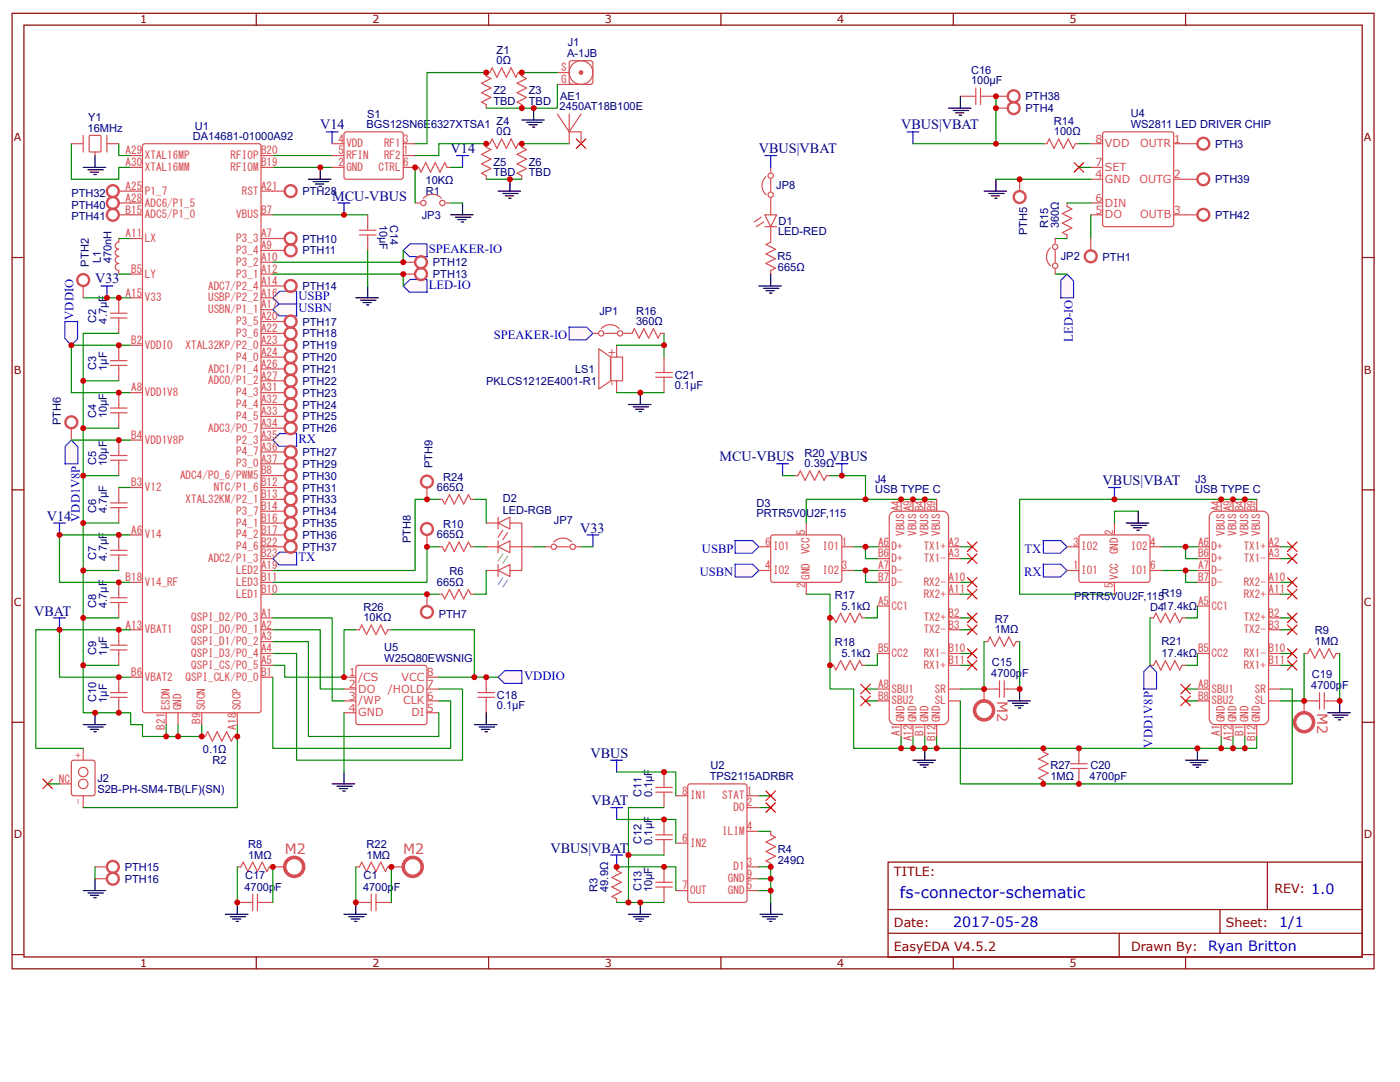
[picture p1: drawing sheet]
<svg xmlns="http://www.w3.org/2000/svg" width="279mm" height="216mm" viewBox="0 0 279 216" stroke-linecap="round" stroke-linejoin="round" font-family="sans-serif">
<defs><g id="words">
<text font-size="3.2" fill="#00f" x="179.6" y="179.1">fs-connector-schematic</text>
<g font-size="2.8" fill="#000080">
<text x="63.9" y="25.8">V14</text>
<text x="179.8" y="25.8">VBUS|VBAT</text>
<text x="89.9" y="30.6">V14</text>
<text x="151.4" y="30.6">VBUS|VBAT</text>
<text x="66.3" y="40">MCU-VBUS</text>
<text x="19" y="56.5">V33</text>
<text x="143.6" y="92.1">MCU-VBUS</text>
<text x="165.6" y="92.1">VBUS</text>
<text x="220" y="96.8">VBUS|VBAT</text>
<text x="9.4" y="103.9">V14</text>
<text x="115.8" y="106.3">V33</text>
<text x="6.8" y="122.8">VBAT</text>
<text x="117.9" y="151.2">VBUS</text>
<text x="118" y="160.7">VBAT</text>
<text x="109.9" y="170.1">VBUS|VBAT</text>
</g>
<g font-size="2.8" fill="#d54e53">
<text x="199" y="139.9" transform="rotate(90 199 139.9)">M2</text>
<text x="262.9" y="142.2" transform="rotate(90 262.9 142.2)">M2</text>
<text x="56.8" y="170.4">M2</text>
<text x="80.5" y="170.4">M2</text>
</g>
<g font-size="2.8" fill="#00f">
<text x="190.2" y="185">2017-05-28</text>
<text x="255.3" y="185">1/1</text>
<text x="241.1" y="189.8">Ryan Britton</text>
</g>
<g font-size="2.5" fill="#00f">
<text x="85.6" y="50.5">SPEAKER-IO</text>
<text x="59.5" y="59.9">USBP</text>
<text x="85.6" y="57.6">LED-IO</text>
<text x="14.7" y="63.8" transform="rotate(-90 14.7 63.8)">VDDIO</text>
<text x="59.5" y="62.3">USBN</text>
<text x="98.5" y="67.7">SPEAKER-IO</text>
<text x="214.1" y="68.2" transform="rotate(-90 214.1 68.2)">LED-IO</text>
<text x="59.5" y="88.3">RX</text>
<text x="15.9" y="104.1" transform="rotate(-90 15.9 104.1)">VDD1V8P</text>
<text x="59.5" y="112">TX</text>
<text x="140.1" y="110.3">USBP</text>
<text x="204.5" y="110.3">TX</text>
<text x="139.6" y="115">USBN</text>
<text x="204.4" y="115">RX</text>
<text x="104.6" y="135.6">VDDIO</text>
<text x="230" y="149.2" transform="rotate(-90 230 149.2)">VDD1V8P</text>
</g>
<g font-size="2.5" fill="#800">
<text x="178.4" y="174.9">TITLE:</text>
<text x="254.3" y="178.2">REV: 1.0</text>
<text x="178.4" y="185">Date:</text>
<text x="244.7" y="185">Sheet:</text>
<text x="178.4" y="189.8">EasyEDA V4.5.2</text>
<text x="225.7" y="189.8">Drawn By:</text>
</g>
<g font-size="2.2" fill="#800">
<text x="28" y="4.7">1</text>
<text x="74.3" y="4.7">2</text>
<text x="120.7" y="4.7">3</text>
<text x="167.1" y="4.7">4</text>
<text x="213.4" y="4.7">5</text>
<text x="2.8" y="28.2">A</text>
<text x="272.2" y="28.2">A</text>
<text x="2.8" y="74.6">B</text>
<text x="272.2" y="74.6">B</text>
<text x="2.8" y="120.9">C</text>
<text x="272.2" y="120.9">C</text>
<text x="2.8" y="167.3">D</text>
<text x="272.2" y="167.3">D</text>
<text x="28" y="193">1</text>
<text x="74.3" y="193">2</text>
<text x="120.7" y="193">3</text>
<text x="167.1" y="193">4</text>
<text x="213.4" y="193">5</text>
</g>
<g font-size="2.2" fill="#000080">
<text x="99.1" y="10.7">Z1</text>
<text x="113.2" y="11.4">A-1JB</text>
<text x="113.3" y="9.3">J1</text>
<text x="99.1" y="12.8">0Ω</text>
<text x="193.8" y="16.8">100µF</text>
<text x="193.8" y="14.8">C16</text>
<text x="73.2" y="23.5">S1</text>
<text x="98.5" y="20.9">TBD</text>
<text x="98.5" y="18.8">Z2</text>
<text x="105.6" y="20.9">TBD</text>
<text x="105.6" y="18.8">Z3</text>
<text x="111.7" y="22">2450AT18B100E</text>
<text x="111.8" y="20">AE1</text>
<text x="204.7" y="22.4">PTH4</text>
<text x="204.7" y="20">PTH38</text>
<text x="225.7" y="23.3">U4</text>
<text x="17.5" y="26.3">16MHz</text>
<text x="17.6" y="24.2">Y1</text>
<text x="38.5" y="28">DA14681-01000A92</text>
<text x="38.9" y="26">U1</text>
<text x="73.1" y="25.6">BGS12SN6E6327XTSA1</text>
<text x="99.1" y="27">0Ω</text>
<text x="99.1" y="24.9">Z4</text>
<text x="210.3" y="27">100Ω</text>
<text x="210.3" y="24.9">R14</text>
<text x="225.7" y="25.5">WS2811 LED DRIVER CHIP</text>
<text x="242.5" y="29.5">PTH3</text>
<text x="98.5" y="35.1">TBD</text>
<text x="98.5" y="33">Z5</text>
<text x="105.6" y="35.1">TBD</text>
<text x="105.6" y="33">Z6</text>
<text x="14.2" y="39.3">PTH32</text>
<text x="14.2" y="41.6">PTH40</text>
<text x="60.4" y="38.9">PTH28</text>
<text x="84.9" y="36.7">10KΩ</text>
<text x="85" y="38.8">R1</text>
<text x="154.9" y="37.8">JP8</text>
<text x="242.5" y="36.6">PTH39</text>
<text x="14.2" y="44">PTH41</text>
<text x="75.7" y="44.8" transform="rotate(90 75.7 44.8)">10µF</text>
<text x="77.9" y="44.9" transform="rotate(90 77.9 44.9)">C14</text>
<text x="84.2" y="43.8">JP3</text>
<text x="155.3" y="47">LED-RED</text>
<text x="155.4" y="44.9">D1</text>
<text x="205" y="46.9" transform="rotate(-90 205 46.9)">PTH5</text>
<text x="209.2" y="45.5" transform="rotate(-90 209.2 45.5)">R15</text>
<text x="211.3" y="45.5" transform="rotate(-90 211.3 45.5)">360Ω</text>
<text x="242.5" y="43.7">PTH42</text>
<text x="17.7" y="53.2" transform="rotate(-90 17.7 53.2)">PTH2</text>
<text x="20.2" y="52.5" transform="rotate(-90 20.2 52.5)">L1</text>
<text x="22.3" y="52.5" transform="rotate(-90 22.3 52.5)">470nH</text>
<text x="60.4" y="48.4">PTH10</text>
<text x="60.4" y="50.8">PTH11</text>
<text x="86.4" y="53.1">PTH12</text>
<text x="155.1" y="52">R5</text>
<text x="211.7" y="52">JP2</text>
<text x="220" y="52.2">PTH1</text>
<text x="60.4" y="57.9">PTH14</text>
<text x="86.4" y="55.5">PTH13</text>
<text x="155.3" y="54.1">665Ω</text>
<text x="19.2" y="64.5" transform="rotate(-90 19.2 64.5)">C2</text>
<text x="21.3" y="64.6" transform="rotate(-90 21.3 64.6)">4.7µF</text>
<text x="60.4" y="65">PTH17</text>
<text x="119.6" y="62.9">JP1</text>
<text x="126.9" y="64.9">360Ω</text>
<text x="126.9" y="62.8">R16</text>
<text x="60.4" y="67.3">PTH18</text>
<text x="60.4" y="69.7">PTH19</text>
<text x="19.2" y="73.9" transform="rotate(-90 19.2 73.9)">C3</text>
<text x="21.3" y="74" transform="rotate(-90 21.3 74)">1µF</text>
<text x="60.4" y="72.1">PTH20</text>
<text x="60.4" y="74.4">PTH21</text>
<text x="60.4" y="76.8">PTH22</text>
<text x="97" y="76.9">PKLCS1212E4001-R1</text>
<text x="114.8" y="74.5">LS1</text>
<text x="134.6" y="77.7">0.1µF</text>
<text x="134.6" y="75.6">C21</text>
<text x="19.2" y="83.4" transform="rotate(-90 19.2 83.4)">C4</text>
<text x="21.3" y="83.5" transform="rotate(-90 21.3 83.5)">10µF</text>
<text x="60.4" y="79.1">PTH23</text>
<text x="60.4" y="81.5">PTH24</text>
<text x="60.4" y="83.9">PTH25</text>
<text x="12.1" y="84.8" transform="rotate(-90 12.1 84.8)">PTH6</text>
<text x="60.4" y="86.2">PTH26</text>
<text x="19.2" y="92.8" transform="rotate(-90 19.2 92.8)">C5</text>
<text x="21.3" y="93" transform="rotate(-90 21.3 93)">10µF</text>
<text x="60.4" y="91">PTH27</text>
<text x="60.4" y="93.3">PTH29</text>
<text x="60.4" y="95.7">PTH30</text>
<text x="86.3" y="93.4" transform="rotate(-90 86.3 93.4)">PTH9</text>
<text x="88.5" y="95.9">R24</text>
<text x="160.6" y="93.3">0.39Ω</text>
<text x="160.6" y="91.1">R20</text>
<text x="60.4" y="98.1">PTH31</text>
<text x="60.4" y="100.4">PTH33</text>
<text x="87.2" y="98">665Ω</text>
<text x="100.3" y="100.2">D2</text>
<text x="151" y="101.1">D3</text>
<text x="174.6" y="98.5">USB TYPE C</text>
<text x="174.6" y="96.3">J4</text>
<text x="238.5" y="98.5">USB TYPE C</text>
<text x="238.5" y="96.3">J3</text>
<text x="19.2" y="102.3" transform="rotate(-90 19.2 102.3)">C6</text>
<text x="21.3" y="102.4" transform="rotate(-90 21.3 102.4)">4.7µF</text>
<text x="60.4" y="102.8">PTH34</text>
<text x="60.4" y="105.2">PTH35</text>
<text x="60.4" y="107.5">PTH36</text>
<text x="87.2" y="107.4">665Ω</text>
<text x="88.5" y="105.4">R10</text>
<text x="100.3" y="102.5">LED-RGB</text>
<text x="110.5" y="104.6">JP7</text>
<text x="151" y="103.2">PRTR5V0U2F,115</text>
<text x="19.2" y="111.8" transform="rotate(-90 19.2 111.8)">C7</text>
<text x="21.3" y="111.9" transform="rotate(-90 21.3 111.9)">4.7µF</text>
<text x="60.4" y="109.9">PTH37</text>
<text x="82" y="108.4" transform="rotate(-90 82 108.4)">PTH8</text>
<text x="87.2" y="116.9">665Ω</text>
<text x="89.7" y="114.8">R6</text>
<text x="166.6" y="119.5">R17</text>
<text x="214.4" y="119.7">PRTR5V0U2F,115</text>
<text x="231.8" y="119.2">R19</text>
<text x="19.2" y="121.2" transform="rotate(-90 19.2 121.2)">C8</text>
<text x="21.3" y="121.3" transform="rotate(-90 21.3 121.3)">4.7µF</text>
<text x="72.5" y="121.9">R26</text>
<text x="72.5" y="124">10KΩ</text>
<text x="87.6" y="123.2">PTH7</text>
<text x="167.9" y="121.6">5.1kΩ</text>
<text x="198.5" y="124.2">R7</text>
<text x="229.5" y="121.8">D417.4kΩ</text>
<text x="19.2" y="130.7" transform="rotate(-90 19.2 130.7)">C9</text>
<text x="21.3" y="130.8" transform="rotate(-90 21.3 130.8)">1µF</text>
<text x="76.7" y="129.9">U5</text>
<text x="166.6" y="129">R18</text>
<text x="167.9" y="131.1">5.1kΩ</text>
<text x="198.5" y="126.4">1MΩ</text>
<text x="231.8" y="131.1">17.4kΩ</text>
<text x="231.8" y="128.7">R21</text>
<text x="262.4" y="128.7">1MΩ</text>
<text x="262.4" y="126.6">R9</text>
<text x="76.7" y="132">W25Q80EWSNIG</text>
<text x="197.8" y="135.1">4700pF</text>
<text x="197.9" y="132.9">C15</text>
<text x="261.7" y="137.5">4700pF</text>
<text x="261.8" y="135.2">C19</text>
<text x="19.2" y="140.2" transform="rotate(-90 19.2 140.2)">C10</text>
<text x="21.3" y="140.3" transform="rotate(-90 21.3 140.3)">1µF</text>
<text x="99.2" y="141.6">0.1µF</text>
<text x="99.2" y="139.4">C18</text>
<text x="19.4" y="156">J2</text>
<text x="40.5" y="150.3">0.1Ω</text>
<text x="42.4" y="152.4">R2</text>
<text x="141.6" y="155.7">TPS2115ADRBR</text>
<text x="141.8" y="153.5">U2</text>
<text x="209.6" y="155.7">1MΩ</text>
<text x="209.6" y="153.4">R27</text>
<text x="217.4" y="155.7">4700pF</text>
<text x="217.6" y="153.4">C20</text>
<text x="19.4" y="158.2">S2B-PH-SM4-TB(LF)(SN)</text>
<text x="128" y="159" transform="rotate(-90 128 159)">C11</text>
<text x="130.2" y="159.1" transform="rotate(-90 130.2 159.1)">0.1µF</text>
<text x="24.9" y="173.8">PTH15</text>
<text x="49.5" y="171.3">1MΩ</text>
<text x="49.5" y="169.2">R8</text>
<text x="73.2" y="171.3">1MΩ</text>
<text x="73.2" y="169.2">R22</text>
<text x="128" y="168.4" transform="rotate(-90 128 168.4)">C12</text>
<text x="130.2" y="168.6" transform="rotate(-90 130.2 168.6)">0.1µF</text>
<text x="155.2" y="172.3">249Ω</text>
<text x="155.2" y="170.2">R4</text>
<text x="24.9" y="176.1">PTH16</text>
<text x="48.8" y="177.7">4700pF</text>
<text x="48.9" y="175.5">C17</text>
<text x="72.4" y="177.7">4700pF</text>
<text x="72.6" y="175.5">C1</text>
<text x="119.2" y="178" transform="rotate(-90 119.2 178)">R3</text>
<text x="121.4" y="178" transform="rotate(-90 121.4 178)">49.9Ω</text>
<text x="128" y="177.9" transform="rotate(-90 128 177.9)">C13</text>
<text x="130.2" y="178" transform="rotate(-90 130.2 178)">10µF</text>
</g>
<g font-size="2.2" fill="#d54e53">
<text x="112" y="14.2">S</text>
<text x="112" y="16.6">G</text>
<text x="67.5" y="28.4">4</text>
<text x="69.1" y="29.4">VDD</text>
<text x="76.6" y="29.4">RF1</text>
<text x="80.5" y="28.4">3</text>
<text x="218.6" y="28.4">8</text>
<text x="220.5" y="29.4">VDD</text>
<text x="227.5" y="29.4">OUTR</text>
<text x="234.2" y="28.4">1</text>
<text x="25.1" y="30.8">A29</text>
<text x="25.1" y="33.2">A30</text>
<text x="28.9" y="31.7">XTAL16MP</text>
<text x="28.9" y="34.1">XTAL16MM</text>
<text x="46" y="34.1">RFIOM</text>
<text x="46" y="31.7">RFIOP</text>
<text x="52.1" y="33.2">B19</text>
<text x="52.1" y="30.8">B20</text>
<text x="67.5" y="33.2">2</text>
<text x="67.5" y="30.8">5</text>
<text x="69.1" y="34.1">GND</text>
<text x="69.1" y="31.7">RFIN</text>
<text x="75.5" y="34.1">CTRL</text>
<text x="76.6" y="31.7">RF2</text>
<text x="80.5" y="30.8">1</text>
<text x="80.5" y="33.2">6</text>
<text x="218.6" y="35.5">4</text>
<text x="218.6" y="33.2">7</text>
<text x="220.5" y="34.1">SET</text>
<text x="234.2" y="35.5">2</text>
<text x="25.1" y="37.9">A25</text>
<text x="25.1" y="40.3">A28</text>
<text x="28.9" y="38.8">P1_7</text>
<text x="28.9" y="41.2">ADC6/P1_5</text>
<text x="48.3" y="38.8">RST</text>
<text x="52.1" y="37.9">A21</text>
<text x="218.6" y="40.3">6</text>
<text x="220.5" y="36.5">GND</text>
<text x="220.5" y="41.2">DIN</text>
<text x="227.4" y="36.5">OUTG</text>
<text x="25.1" y="47.4">A11</text>
<text x="25.1" y="42.6">B15</text>
<text x="28.9" y="43.6">ADC5/P1_0</text>
<text x="47.1" y="43.6">VBUS</text>
<text x="52.1" y="47.4">A7</text>
<text x="52.1" y="42.6">B7</text>
<text x="218.6" y="42.6">5</text>
<text x="220.5" y="43.6">DO</text>
<text x="227.5" y="43.6">OUTB</text>
<text x="234.2" y="42.6">3</text>
<text x="28.9" y="48.3">LX</text>
<text x="47.1" y="48.3">P3_3</text>
<text x="47.1" y="50.7">P3_4</text>
<text x="47.1" y="53">P3_2</text>
<text x="52.1" y="49.7">A9</text>
<text x="52.1" y="52.1">A10</text>
<text x="25.1" y="59.2">A15</text>
<text x="26.2" y="54.5">B5</text>
<text x="28.9" y="55.4">LY</text>
<text x="41.5" y="57.8">ADC7/P2_4</text>
<text x="47.1" y="55.4">P3_1</text>
<text x="52.1" y="54.5">A12</text>
<text x="52.1" y="56.8">A14</text>
<text x="52.1" y="59.2">A16</text>
<text x="28.9" y="60.1">V33</text>
<text x="41.5" y="60.1">USBP/P2_2</text>
<text x="41.5" y="62.5">USBN/P1_1</text>
<text x="47.1" y="64.9">P3_5</text>
<text x="52.1" y="61.6">A17</text>
<text x="52.1" y="63.9">A20</text>
<text x="26.2" y="68.7">B2</text>
<text x="28.9" y="69.6">VDDIO</text>
<text x="37" y="69.6">XTAL32KP/P2_0</text>
<text x="47.1" y="67.2">P3_6</text>
<text x="47.1" y="72">P4_0</text>
<text x="52.1" y="66.3">A22</text>
<text x="52.1" y="68.7">A23</text>
<text x="52.1" y="71">A24</text>
<text x="122.8" y="71.3" transform="rotate(-90 122.8 71.3)">+</text>
<text x="41.5" y="74.3">ADC1/P1_4</text>
<text x="41.5" y="76.7">ADC0/P1_2</text>
<text x="52.1" y="73.4">A26</text>
<text x="52.1" y="75.7">A27</text>
<text x="122.8" y="77" transform="rotate(-90 122.8 77)">-</text>
<text x="26.2" y="78.1">A8</text>
<text x="28.9" y="79.1">VDD1V8</text>
<text x="47.1" y="79.1">P4_3</text>
<text x="47.1" y="81.4">P4_4</text>
<text x="47.1" y="83.8">P4_5</text>
<text x="52.1" y="78.1">A31</text>
<text x="52.1" y="80.5">A32</text>
<text x="52.1" y="82.8">A33</text>
<text x="26.2" y="87.6">B4</text>
<text x="28.9" y="88.5">VDD1V8P</text>
<text x="41.5" y="86.2">ADC3/P0_7</text>
<text x="47.1" y="88.5">P2_3</text>
<text x="52.1" y="85.2">A34</text>
<text x="52.1" y="87.6">A35</text>
<text x="52.1" y="89.9">A36</text>
<text x="35.9" y="95.6">ADC4/P0_6/PWM5</text>
<text x="47.1" y="90.9">P4_7</text>
<text x="47.1" y="93.3">P3_0</text>
<text x="52.1" y="92.3">A37</text>
<text x="52.1" y="94.7">B8</text>
<text x="26.2" y="97">B3</text>
<text x="28.9" y="98">V12</text>
<text x="37" y="100.4">XTAL32KM/P2_1</text>
<text x="42.7" y="98">NTC/P1_6</text>
<text x="52.1" y="97">B12</text>
<text x="52.1" y="99.4">B13</text>
<text x="52.1" y="101.8">B14</text>
<text x="26.2" y="106.5">A6</text>
<text x="28.9" y="107.4">V14</text>
<text x="47.1" y="102.7">P3_7</text>
<text x="47.1" y="105.1">P4_1</text>
<text x="47.1" y="107.4">P4_2</text>
<text x="52.1" y="104.1">B16</text>
<text x="52.1" y="106.5">B17</text>
<text x="160.7" y="106.7" transform="rotate(-90 160.7 106.7)">5</text>
<text x="179.6" y="102" transform="rotate(-90 179.6 102)">A4</text>
<text x="180.5" y="107" transform="rotate(-90 180.5 107)">VBUS</text>
<text x="182" y="102" transform="rotate(-90 182 102)">A9</text>
<text x="182.9" y="107" transform="rotate(-90 182.9 107)">VBUS</text>
<text x="184.3" y="102" transform="rotate(-90 184.3 102)">B4</text>
<text x="185.3" y="107" transform="rotate(-90 185.3 107)">VBUS</text>
<text x="186.7" y="102" transform="rotate(-90 186.7 102)">B9</text>
<text x="187.6" y="107" transform="rotate(-90 187.6 107)">VBUS</text>
<text x="222.2" y="106.7" transform="rotate(-90 222.2 106.7)">2</text>
<text x="243.5" y="102" transform="rotate(-90 243.5 102)">A4</text>
<text x="244.4" y="107" transform="rotate(-90 244.4 107)">VBUS</text>
<text x="245.8" y="102" transform="rotate(-90 245.8 102)">A9</text>
<text x="246.8" y="107" transform="rotate(-90 246.8 107)">VBUS</text>
<text x="248.2" y="102" transform="rotate(-90 248.2 102)">B4</text>
<text x="249.1" y="107" transform="rotate(-90 249.1 107)">VBUS</text>
<text x="250.6" y="102" transform="rotate(-90 250.6 102)">B9</text>
<text x="251.5" y="107" transform="rotate(-90 251.5 107)">VBUS</text>
<text x="41.5" y="112.2">ADC2/P1_3</text>
<text x="47.1" y="109.8">P4_6</text>
<text x="52.1" y="113.6">A19</text>
<text x="52.1" y="108.9">B22</text>
<text x="52.1" y="111.2">B23</text>
<text x="152.7" y="108.9">6</text>
<text x="152.7" y="113.6">4</text>
<text x="154.3" y="109.8">IO1</text>
<text x="161.6" y="110.6" transform="rotate(-90 161.6 110.6)">VCC</text>
<text x="164.2" y="109.8">IO1</text>
<text x="168" y="108.9">1</text>
<text x="168" y="113.6">3</text>
<text x="175.2" y="108.9">A6</text>
<text x="175.2" y="113.6">A7</text>
<text x="175.2" y="111.2">B6</text>
<text x="177.9" y="109.8">D+</text>
<text x="177.9" y="112.2">D+</text>
<text x="184.3" y="109.8">TX1+</text>
<text x="184.3" y="112.2">TX1-</text>
<text x="189.3" y="108.9">A2</text>
<text x="189.3" y="111.2">A3</text>
<text x="214.2" y="113.6">1</text>
<text x="214.2" y="108.9">3</text>
<text x="215.8" y="109.8">IO2</text>
<text x="223.1" y="110.6" transform="rotate(-90 223.1 110.6)">GND</text>
<text x="225.7" y="109.8">IO2</text>
<text x="229.5" y="113.6">6</text>
<text x="229.5" y="108.9">4</text>
<text x="239.1" y="108.9">A6</text>
<text x="239.1" y="113.6">A7</text>
<text x="239.1" y="111.2">B6</text>
<text x="241.8" y="109.8">D+</text>
<text x="241.8" y="112.2">D+</text>
<text x="248.2" y="109.8">TX1+</text>
<text x="248.2" y="112.2">TX1-</text>
<text x="253.2" y="108.9">A2</text>
<text x="253.2" y="111.2">A3</text>
<text x="25.1" y="116">B18</text>
<text x="28.9" y="116.9">V14_RF</text>
<text x="47.1" y="114.5">LED2</text>
<text x="47.1" y="119.3">LED1</text>
<text x="47.1" y="116.9">LED3</text>
<text x="52.1" y="118.3">B10</text>
<text x="52.1" y="116">B11</text>
<text x="154.3" y="114.5">IO2</text>
<text x="160.7" y="117.3" transform="rotate(-90 160.7 117.3)">2</text>
<text x="161.6" y="115.7" transform="rotate(-90 161.6 115.7)">GND</text>
<text x="164.2" y="114.5">IO2</text>
<text x="175.2" y="116">B7</text>
<text x="177.9" y="114.5">D-</text>
<text x="177.9" y="116.9">D-</text>
<text x="184.3" y="116.9">RX2-</text>
<text x="184.3" y="119.3">RX2+</text>
<text x="189.3" y="116">A10</text>
<text x="189.3" y="118.3">A11</text>
<text x="215.8" y="114.5">IO1</text>
<text x="222.2" y="117.3" transform="rotate(-90 222.2 117.3)">5</text>
<text x="223.1" y="115.7" transform="rotate(-90 223.1 115.7)">VCC</text>
<text x="225.7" y="114.5">IO1</text>
<text x="239.1" y="116">B7</text>
<text x="241.8" y="114.5">D-</text>
<text x="241.8" y="116.9">D-</text>
<text x="248.2" y="116.9">RX2-</text>
<text x="248.2" y="119.3">RX2+</text>
<text x="253.2" y="116">A10</text>
<text x="253.2" y="118.3">A11</text>
<text x="25.1" y="125.4">A13</text>
<text x="38.2" y="124">QSPI_D2/P0_3</text>
<text x="52.1" y="123.1">A1</text>
<text x="52.1" y="125.4">A2</text>
<text x="175.2" y="120.7">A5</text>
<text x="177.9" y="121.6">CC1</text>
<text x="184.3" y="124">TX2+</text>
<text x="189.3" y="123.1">B2</text>
<text x="189.3" y="125.4">B3</text>
<text x="239.1" y="120.7">A5</text>
<text x="241.8" y="121.6">CC1</text>
<text x="248.2" y="124">TX2+</text>
<text x="253.2" y="123.1">B2</text>
<text x="253.2" y="125.4">B3</text>
<text x="28.9" y="126.4">VBAT1</text>
<text x="38.2" y="126.4">QSPI_D0/P0_1</text>
<text x="38.2" y="128.7">QSPI_D1/P0_2</text>
<text x="38.2" y="131.1">QSPI_D3/P0_4</text>
<text x="52.1" y="127.8">A3</text>
<text x="52.1" y="130.2">A4</text>
<text x="175.2" y="130.2">B5</text>
<text x="177.9" y="131.1">CC2</text>
<text x="184.3" y="126.4">TX2-</text>
<text x="184.3" y="131.1">RX1-</text>
<text x="189.3" y="130.2">B10</text>
<text x="239.1" y="130.2">B5</text>
<text x="241.8" y="131.1">CC2</text>
<text x="248.2" y="126.4">TX2-</text>
<text x="248.2" y="131.1">RX1-</text>
<text x="253.2" y="130.2">B10</text>
<text x="26.2" y="134.9">B6</text>
<text x="28.9" y="135.8">VBAT2</text>
<text x="37" y="135.8">QSPI_CLK/P0_0</text>
<text x="38.2" y="133.5">QSPI_CS/P0_5</text>
<text x="52.1" y="132.5">A5</text>
<text x="52.1" y="134.9">B1</text>
<text x="69.6" y="134.9">1</text>
<text x="69.6" y="137.3">2</text>
<text x="71.5" y="135.8">/CS</text>
<text x="80.1" y="135.8">VCC</text>
<text x="85.2" y="137.3">7</text>
<text x="85.2" y="134.9">8</text>
<text x="175.2" y="137.3">A8</text>
<text x="184.3" y="133.5">RX1+</text>
<text x="189.3" y="132.5">B11</text>
<text x="239.1" y="137.3">A8</text>
<text x="248.2" y="133.5">RX1+</text>
<text x="253.2" y="132.5">B11</text>
<text x="33.9" y="141.7" transform="rotate(-90 33.9 141.7)">ESDN</text>
<text x="36.2" y="141.7" transform="rotate(-90 36.2 141.7)">GND</text>
<text x="41" y="141.7" transform="rotate(-90 41 141.7)">SOCN</text>
<text x="48.1" y="141.7" transform="rotate(-90 48.1 141.7)">SOCP</text>
<text x="69.6" y="139.6">3</text>
<text x="69.6" y="142">4</text>
<text x="71.5" y="138.2">DO</text>
<text x="71.5" y="140.6">/WP</text>
<text x="71.5" y="142.9">GND</text>
<text x="77.4" y="138.2">/HOLD</text>
<text x="80.4" y="140.6">CLK</text>
<text x="82.1" y="142.9">DI</text>
<text x="85.2" y="142">5</text>
<text x="85.2" y="139.6">6</text>
<text x="175.2" y="139.6">B8</text>
<text x="177.9" y="138.2">SBU1</text>
<text x="177.9" y="140.6">SBU2</text>
<text x="186.6" y="140.6">SL</text>
<text x="186.6" y="138.2">SR</text>
<text x="239.1" y="139.6">B8</text>
<text x="241.8" y="138.2">SBU1</text>
<text x="241.8" y="140.6">SBU2</text>
<text x="250.5" y="140.6">SL</text>
<text x="250.5" y="138.2">SR</text>
<text x="32.9" y="145.6" transform="rotate(-90 32.9 145.6)">B21</text>
<text x="40" y="144.5" transform="rotate(-90 40 144.5)">B9</text>
<text x="47.1" y="145.6" transform="rotate(-90 47.1 145.6)">A18</text>
<text x="179.6" y="146.8" transform="rotate(-90 179.6 146.8)">A1</text>
<text x="180.5" y="144.1" transform="rotate(-90 180.5 144.1)">GND</text>
<text x="182" y="147.9" transform="rotate(-90 182 147.9)">A12</text>
<text x="182.9" y="144.1" transform="rotate(-90 182.9 144.1)">GND</text>
<text x="184.3" y="146.8" transform="rotate(-90 184.3 146.8)">B1</text>
<text x="185.3" y="144.1" transform="rotate(-90 185.3 144.1)">GND</text>
<text x="186.7" y="147.9" transform="rotate(-90 186.7 147.9)">B12</text>
<text x="187.6" y="144.1" transform="rotate(-90 187.6 144.1)">GND</text>
<text x="243.5" y="146.8" transform="rotate(-90 243.5 146.8)">A1</text>
<text x="244.4" y="144.1" transform="rotate(-90 244.4 144.1)">GND</text>
<text x="245.8" y="147.9" transform="rotate(-90 245.8 147.9)">A12</text>
<text x="246.8" y="144.1" transform="rotate(-90 246.8 144.1)">GND</text>
<text x="248.2" y="146.8" transform="rotate(-90 248.2 146.8)">B1</text>
<text x="249.1" y="144.1" transform="rotate(-90 249.1 144.1)">GND</text>
<text x="250.6" y="147.9" transform="rotate(-90 250.6 147.9)">B12</text>
<text x="251.5" y="144.1" transform="rotate(-90 251.5 144.1)">GND</text>
<text x="16.4" y="151.2" transform="rotate(-90 16.4 151.2)">+</text>
<text x="11.8" y="156.2">NC</text>
<text x="16.4" y="160.4" transform="rotate(-90 16.4 160.4)">-</text>
<text x="136.1" y="158.5">8</text>
<text x="137.7" y="159.5">IN1</text>
<text x="144.1" y="159.5">STAT</text>
<text x="146.4" y="161.9">D0</text>
<text x="149.1" y="160.9">2</text>
<text x="149.1" y="158.5">1</text>
<text x="144.1" y="166.6">ILIM</text>
<text x="149.1" y="165.6">4</text>
<text x="136.1" y="168">6</text>
<text x="137.7" y="169">IN2</text>
<text x="146.4" y="173.7">D1</text>
<text x="149.1" y="172.7">3</text>
<text x="136.1" y="177.5">7</text>
<text x="137.7" y="178.4">OUT</text>
<text x="145.2" y="178.4">GND</text>
<text x="145.2" y="176.1">GND</text>
<text x="149.1" y="177.5">5</text>
<text x="149.1" y="175.1">9</text>
</g>
</g></defs>
<g fill="none" stroke="#800" stroke-width=".24">
<path d="M2.4 2.7h271.8v190.6h-271.8zM4.8 5h267.1v186h-267.1zM51.1 2.7v2.3M97.5 2.7v2.3M143.9 2.7v2.3M190.2 2.7v2.3M236.6 2.7v2.3M2.4 51.4h2.4M271.9 51.4h2.3M2.4 97.7h2.4M271.9 97.7h2.3M2.4 144.1h2.4"/>
<path d="M271.9 144.1h2.3M177.2 172h94.7v19h-94.7zM252.9 172v9.5M2.4 190.5h2.4M51.1 191v2.3M97.5 191v2.3M143.9 191v2.3M177.2 181.5h94.7M177.2 186.2h94.7M190.2 191v2.3M223.4 186.2v4.8M236.6 191v2.3"/>
<path d="M243.5 181.5v4.7M271.9 190.5h2.3"/>
</g>
<g fill="none" stroke="#000" stroke-width=".24">
<path d="M191.7 19.2v2.4M16.6 33.4h4.5M17.6 33.9h3M18 34.4h1.7M18.7 34.8h.5M19 31v2.4M61.6 35.8h4.4M62.5 36.2h3.1M63 36.7h1.6M63.7 37.2h.5M63.9 33.4v2.4M104.1 23.9h4.5"/>
<path d="M105.1 24.4h3.1M105.6 24.9h1.6M106.3 25.4h.4M106.5 21.6v2.3M189.3 21.6h4.5M190.2 22h3.1M190.7 22.5h1.7M191.4 23h.5M196.4 38.1h4.5M197.3 38.6h3.1M197.8 39.1h1.7M198.5 39.6h.5"/>
<path d="M198.8 35.8v2.3M71 59.4h4.5M72 59.9h3M73.4 57.1v2.3M89.9 42.9h4.5M90.9 43.3h3.1M91.4 43.8h1.6M92.1 44.3h.4M92.3 40.5v2.4M72.4 60.4h1.7M73.1 60.8h.5M127.8 78.3v2.4"/>
<path d="M125.4 80.7h4.5M126.4 81.2h3M126.8 81.7h1.7M127.6 82.1h.4M16.6 144.6h4.5M17.6 145.1h3M18 145.5h1.7M18.7 146h.5M19 142.2v2.4M182.2 151.7h4.5M183.1 152.2h3.1M183.6 152.6h1.7"/>
<path d="M184.3 153.1h.5M184.6 149.3v2.4M236.6 151.7h4.5M237.6 152.2h3M238 152.6h1.7M238.7 153.1h.5M239 149.3v2.4M125.4 182.4h4.5M126.4 182.9h3M126.8 183.4h1.7M127.6 183.9h.4M127.8 180.1v2.3"/>
<path d="M151.7 182.4h4.5M152.2 182.9h3M153.1 183.4h1.7M153.6 183.9h.4M153.8 180.1v2.3"/>
</g>
<g fill="none" stroke="#00f" stroke-width=".24">
<path d="M65.1 26.3h2.4M66.3 26.3v2.4M91.1 31h2.4M92.3 31v2.4M181 26.3h2.4M182.2 26.3v2.4M67.5 40.5h2.3M68.6 40.5v2.4M166.8 92.5h2.4M168 92.5v2.4M221.2 97.3h2.4M222.4 97.3v2.3"/>
<path d="M10.7 104.4h2.4M11.9 104.4v2.3M117.1 106.7h2.4M118.3 106.7v2.4M10.7 123.3h2.4M11.9 123.3v2.4M121.9 151.7h2.3M123.1 151.7v2.3M121.9 161.1h2.3M121.9 170.6h2.3M123.1 161.1v2.4M123.1 170.6v2.4"/>
</g>
<g fill="none" stroke="#080" stroke-width=".24">
<path d="M14.2 28.7v7.1h9.5v-2.4h2.4M23.7 28.7v2.3h2.4M54.5 33.4h11.8M54.5 31h11.8M182.2 28.7h26M215.3 33.4h2.4M215.3 28.7h2.4M23.7 47.6h2.4M23.7 54.7h2.4M213 40.5h4.7M16.6 76v9.4h7.1M23.7 66.5h-7.1v9.5h7.1"/>
<path d="M26.1 68.9h-11.9v9.4h11.9M16.6 85.4v9.5h7.1M16.6 94.9v9.5h7.1M23.7 97.3h2.4M165.6 94.9h7.1v4.7M186.9 99.6h-26v4.8M16.6 104.4v9.4h7.1M16.6 113.8v9.5h7.1M26.1 106.7h-14.2v9.5h14.2M191.7 109.1h2.3M191.7 111.5h2.3M191.7 116.2h2.3"/>
<path d="M191.7 118.6h2.3M239 113.8h-2.4v2.4h2.4M255.5 109.1h2.4M255.5 111.5h2.4M255.5 116.2h2.4M255.5 118.6h2.4M16.6 123.3v9.5h7.1M16.6 132.8v9.4h9.5v2.4h2.3v2.4h4.8M26.1 125.7h-14.2v9.4h14.2M175.1 130.4v2.4h-2.4M175.1 120.9v2.4h-2.4M191.7 123.3h2.3"/>
<path d="M191.7 125.7h2.3M191.7 130.4h2.3M191.7 132.8h2.3M239 130.4v2.4h-2.4M239 120.9v2.4h-2.4M255.5 123.3h2.4M255.5 125.7h2.4M255.5 130.4h2.4M255.5 132.8h2.4M9.5 156.4h2.4M33.2 144.6v2.4h7.1v-2.4M35.5 144.6v2.4"/>
<path d="M151.4 158.8h2.4M179.8 147v2.3M182.2 147v2.3M184.6 147v2.3M243.7 147v2.3M246.1 147v2.3M248.4 147v2.3M123.1 163.5h11.8v4.7M132.5 161.1h-7.1v19M151.4 177.7h2.4v2.4M151.4 175.3h2.4v2.4M151.4 173h2.4v2.3"/>
<path d="M151.4 161.1h2.4M151.4 165.9h2.4"/>
</g>
<g fill="none" stroke="#d54e53" stroke-width=".24">
<path d="M111.2 14.5h2.4M111.2 16.8h3.6M113.8 12.2l4.1-.1 .4 .2v4.1l-.2 .4h-4l-.4-.2-.1-4zM191.7 19.2h3M194.7 17.6v3.3M195.7 19.2h3.1M195.7 17.6v3.3M14.2 28.7h2.4M16.6 27v3.3M17.9 27.1h2.2v3.2h-2.2zM19 30.3v.7M21.3 28.7h2.4"/>
<path d="M21.3 27v3.3M82.8 33.4h.8l.4 1 1-1.9 .9 1.9 1-1.9 .9 1.9 1-1.9 .4 .9h.7M208.2 28.7h.7l.5-1 .9 1.9 1-1.9 .9 1.9 1-1.9 .9 1.9 .5-.9h.7M217.7 33.4h2.3M217.7 28.7h2.3M217.7 35.8h2.3M220.3 26.4l13.5-.1 .4 .2v18.3l-.2 .4h-13.5l-.4-.2-.1-18.2zM234.2 28.7h2.4M234.2 35.8h2.4M23.7 47.6v.7a.71 .71 0 0 0-.7 .7 .71 .71 0 0 0 .7 .7 .71 .71 0 0 0-.7 .7 .71 .71 0 0 0 .7 .7 .71 .71 0 0 0-.7 .8 .71 .71 0 0 0 .7 .7 .71 .71 0 0 0-.7 .7 .71 .71 0 0 0 .7 .7v.7M23.7 59.4v3.1M71.7 46.9h3.3"/>
<path d="M71.7 45.9h3.3M73.4 42.9v3M73.4 46.9v3.1M153.8 47.6v.7l-.9 .5 1.9 .9-1.9 1 1.9 .9-1.9 1 1.9 .9-1 .5v.7M213 40.5v.7l.9 .5-1.9 .9 1.9 1-1.9 .9 1.9 1-1.9 .9 1 .5v.7M217.7 42.9h2.3M217.7 40.5h2.3M234.2 42.9h2.4M22 62.5h3.4M22 63.4h3.4M22 72h3.4M22 72.9h3.4"/>
<path d="M23.7 63.4v3.1M23.7 68.9v3.1M23.7 72.9v3.1M23.7 78.3v3.1M22 81.4h3.4M22 82.4h3.4M22 90.9h3.4M22 91.8h3.4M23.7 82.4v3M23.7 87.8v3.1M23.7 91.8v3.1M23.7 97.3v3.1"/>
<path d="M158.5 94.9h.8l.4-.9 1 1.9 .9-1.9 1 1.9 .9-1.9 1 1.9 .4-1h.7M22 100.4h3.4M22 101.3h3.4M22 109.8h3.4M22 110.8h3.4M22 119.3h3.4M23.7 101.3v3.1M23.7 106.7v3.1M23.7 110.8v3M23.7 116.2v3.1M87.6 118.6h.7l.5 .9 .9-1.9 .9 1.9 1-1.9 .9 1.9 1-1.9 .5 1h.7M22 120.2h3.4"/>
<path d="M22 128.7h3.4M22 129.7h3.4M22 138.2h3.4M22 139.1h3.4M23.7 120.2v3.1M23.7 125.7v3M23.7 129.7v3.1M23.7 135.1v3.1M23.7 139.1v3.1M165.6 123.3h.7l.5 .9 1-1.8 .9 1.8 1-1.8 .9 1.8 1-1.8 .4 .9h.7M165.6 132.8h.7l.5 .9 1-1.9 .9 1.9 1-1.9 .9 1.9 1-1.9 .4 1h.7M11.9 156.4h2.3"/>
<path d="M14.3 151.9l.4-.2h3.8l.4 .2 .1 6.4-.3 .4-4 .1-.4-.3zM16.6 149.3v2.4M16.6 158.8v2.3M40.3 147h.7l.4-1 1 1.9 .9-1.9 1 1.9 .9-1.9 1 1.9 .4-.9h.8M130.9 157.1h3.3M130.9 158.1h3.3M132.5 154v3.1M132.5 158.1v3M134.9 158.8h2.4M137.5 156.5l11.1-.1 .4 .2 .1 23-.3 .4-11.1 .1-.4-.3v-22.9zM149.1 158.8h2.3M123.1 173v.7l.9 .5-1.9 .9 1.9 .9-1.9 1 1.9 .9-1.9 1 1 .5v.7"/>
<path d="M130.9 166.6h3.3M130.9 167.5h3.3M130.9 176h3.3M130.9 177h3.3M132.5 163.5v3.1M132.5 167.5v3.1M132.5 173v3M132.5 177v3.1M134.9 168.2h2.4M134.9 177.7h2.4M149.1 177.7h2.3M149.1 173h2.3"/>
<path d="M149.1 161.1h2.3M149.1 165.9h2.3M149.1 175.3h2.3"/>
<circle cx="116" cy="14.5" r="2.37"/>
<circle cx="16.6" cy="156.4" r=".95"/>
<circle cx="16.6" cy="154.1" r=".95"/>
</g>
<circle cx="116" cy="14.5" r=".24" fill="none" stroke="#d54e53" stroke-width=".47"/>
<g fill="#000" stroke="#f00" stroke-width=".24">
<path d="M214.4 32.5l1.9 1.9zM216.3 32.5l-1.9 1.9z"/>
<path d="M193.1 108.2l1.9 1.9zM195 108.2l-1.9 1.9z"/>
<path d="M193.1 110.5l1.9 1.9zM193.1 112.4l1.9-1.9z"/>
<path d="M193.1 115.3l1.9 1.8zM195 115.3l-1.9 1.8z"/>
<path d="M193.1 117.6l1.9 1.9zM193.1 119.5l1.9-1.9z"/>
<path d="M257 108.2l1.8 1.9zM258.8 108.2l-1.8 1.9z"/>
<path d="M257 110.5l1.8 1.9zM258.8 110.5l-1.8 1.9z"/>
<path d="M257 115.3l1.8 1.8zM258.8 115.3l-1.8 1.8z"/>
<path d="M257 117.6l1.8 1.9zM258.8 117.6l-1.8 1.9z"/>
<path d="M193.1 122.4l1.9 1.8zM195 122.4l-1.9 1.8z"/>
<path d="M193.1 124.7l1.9 1.9zM195 124.7l-1.9 1.9z"/>
<path d="M193.1 129.4l1.9 1.9zM193.1 131.3l1.9-1.9z"/>
<path d="M193.1 131.8l1.9 1.9zM193.1 133.7l1.9-1.9z"/>
<path d="M257 122.4l1.8 1.8zM258.8 122.4l-1.8 1.8z"/>
<path d="M257 124.7l1.8 1.9zM258.8 124.7l-1.8 1.9z"/>
<path d="M257 129.4l1.8 1.9zM258.8 129.4l-1.8 1.9z"/>
<path d="M257 131.8l1.8 1.9zM258.8 131.8l-1.8 1.9z"/>
<path d="M8.6 155.5l1.9 1.9zM10.5 155.5l-1.9 1.9z"/>
<path d="M152.9 157.8l1.9 1.9zM154.8 157.8l-1.9 1.9z"/>
<path d="M152.9 160.2l1.9 1.9zM154.8 160.2l-1.9 1.9z"/>
</g>
<g fill="#fff7f8" stroke="#430aff" stroke-width=".24">
<path d="M113.5 65.3h3.6l1.2 1.2-1.3 1.3h-3.4z"/>
<path d="M211.7 55.9l1.3-1.2 1.3 1.4v3.3l-2.6 .1z"/>
</g>
<path d="M217.7 42.9v4.7" fill="none" stroke="#080" stroke-width=".24"/>
<g fill="#fff7f8" stroke="#430aff" stroke-width=".24">
<path d="M146.7 107.9h3.5l1.2 1.2-1.3 1.3h-3.4z"/>
<path d="M146.7 112.6h3.5l1.2 1.2-1.3 1.3h-3.4z"/>
<path d="M54.5 61.8l1.3-1.3h3.4v2.5h-3.5z"/>
<path d="M54.5 59.4l1.3-1.3h3.4v2.6h-3.5z"/>
<path d="M208.2 107.9h3.5l1.3 1.2-1.4 1.3h-3.4z"/>
<path d="M208.2 112.6h3.5l1.3 1.2-1.4 1.3h-3.4z"/>
<path d="M54.5 111.5l1.3-1.3h3.4v2.5h-3.5z"/>
<path d="M54.5 87.8l1.3-1.3h3.4v2.6h-3.5z"/>
</g>
<path d="M20.2 57.1h2.3M21.3 57.1v2.3M155 92.5h2.4M156.2 92.5v2.4" fill="none" stroke="#00f" stroke-width=".24"/>
<path d="M16.6 59.4h9.5M54.5 42.9h18.9M87.6 99.6h-4.8v14.2h-28.3M156.2 94.9h2.3M54.5 135.1v14.2h35.4v-9.4h-2.3M54.5 130.4h4.7v21.3h33.1v-14.2h-4.7M68.6 142.2v11.8" fill="none" stroke="#080" stroke-width=".24"/>
<g fill="none" stroke="#d54e53" stroke-width=".24">
<path d="M87.6 99.6h.7l.5 1 .9-1.9 .9 1.9 1-1.9 .9 1.9 1-1.9 .5 .9h.7M68.6 135.1h2.4M68.6 137.5h2.4M68.6 139.9h2.4M71 125.7h.7l.5-1 .9 1.9 1-1.9 .9 1.9 1-1.9 .9 1.9 .5-.9h.7M71.2 132.8h13.8l.2 .4-.1 11.2-.4 .2-13.5-.1-.2-.4v-10.9zM85.2 135.1h2.4M85.2 137.5h2.4M85.2 139.9h2.4M95.4 138.2h3.3M95.4 139.1h3.3M97 135.1v3.1"/>
<path d="M97 139.1v3.1M68.6 142.2h2.4M85.2 142.2h2.4"/>
</g>
<path d="M66.3 156.4h4.5M67.2 156.9h3.1M67.7 157.4h1.7M68.4 157.8h.5M68.6 154v2.4" fill="none" stroke="#000" stroke-width=".24"/>
<g fill="#fff7f8" stroke="#430aff" stroke-width=".24">
<path d="M12.9 64.2l2.6-.1v3.5l-1.3 1.3-1.3-1.4z"/>
<path d="M99.4 135.1l1.4-1.3h3.3l.1 2.6h-3.6z"/>
</g>
<g fill="none" stroke="#080" stroke-width=".24">
<path d="M87.6 109.1h-2.4v7.1h-30.7M160.9 118.6h4.7v18.9h4.8v11.8h33.1M54.5 128h7.1v19h26v-4.8M54.5 123.3h11.8v16.6h2.3M54.5 125.7h9.4v11.8h4.7M71 125.7h-2.4v9.4h-11.8v-2.3h-2.3M78.1 125.7h16.6v9.4M87.6 135.1h11.8M172.7 139.9h2.4M172.7 137.5h2.4M236.6 139.9h2.4M236.6 137.5h2.4"/>
<path d="M123.1 154h11.8v4.8M186.9 147v2.3"/>
</g>
<path d="M94.7 144.6h4.5M95.6 145.1h3.1M96.1 145.5h1.6M96.8 146h.5M97 142.2v2.4" fill="none" stroke="#000" stroke-width=".24"/>
<g fill="#000" stroke="#f00" stroke-width=".24">
<path d="M115 27.7l1.9 1.9zM115 29.6l1.9-1.9z"/>
<path d="M171.8 136.5l1.9 1.9zM171.8 138.4l1.9-1.9z"/>
<path d="M235.7 136.5l1.9 1.9zM235.7 138.4l1.9-1.9z"/>
<path d="M171.8 138.9l1.9 1.9zM171.8 140.8l1.9-1.9z"/>
<path d="M235.7 138.9l1.9 1.9zM235.7 140.8l1.9-1.9z"/>
</g>
<g fill="none" stroke="#d54e53" stroke-width=".24">
<path d="M179.8 99.6v2.4M182.2 99.6v2.4M184.6 99.6v2.4M186.9 99.6v2.4M243.7 99.6v2.4M246.1 99.6v2.4M248.4 99.6v2.4M250.8 99.6v2.4M87.6 109.1h.7l.5 1 .9-1.9 .9 1.9 1-1.9 .9 1.9 1-1.9 .5 .9h.7M175.1 109.1h2.4M175.1 111.5h2.4M175.1 113.8h2.4"/>
<path d="M175.1 116.2h2.4M177.7 102.5l.6-.4 .4-.1h9.4a1.18 1.18 0 0 1 1.2 1.2v40.2a1.18 1.18 0 0 1-1.2 1.2h-9.4a1.18 1.18 0 0 1-1.2-1.2v-40.2zM189.3 109.1h2.4M189.3 111.5h2.4M189.3 116.2h2.4M189.3 118.6h2.4M239 109.1h2.3M239 111.5h2.3M239 113.8h2.3M239 116.2h2.3M241.8 102.2l.7-.2h9.5a1.18 1.18 0 0 1 1.2 1.2v40.2a1.18 1.18 0 0 1-1.2 1.2h-9.5a1.18 1.18 0 0 1-1.2-1.2v-40.2l.1-.4zM253.2 109.1h2.3"/>
<path d="M253.2 111.5h2.3M253.2 116.2h2.3M253.2 118.6h2.3M175.1 120.9h2.4M175.1 137.5h2.4M175.1 130.4h2.4M175.1 139.9h2.4M189.3 137.5h2.4M189.3 123.3h2.4M189.3 125.7h2.4M189.3 130.4h2.4M189.3 139.9h2.4"/>
<path d="M189.3 132.8h2.4M239 120.9h2.3M239 137.5h2.3M239 130.4h2.3M239 139.9h2.3M253.2 137.5h2.3M253.2 123.3h2.3M253.2 125.7h2.3M253.2 130.4h2.3M253.2 139.9h2.3M253.2 132.8h2.3M179.8 144.6v2.4"/>
<path d="M182.2 144.6v2.4M184.6 144.6v2.4M186.9 144.6v2.4M208.2 149.3v.7l1 .5-1.9 .9 1.9 1-1.9 .9 1.9 1-1.9 .9 .9 .5v.7M213.7 152.4h3.3M213.7 153.3h3.3M215.3 149.3v3.1M215.3 153.3v3.1M243.7 144.6v2.4M246.1 144.6v2.4M248.4 144.6v2.4M250.8 144.6v2.4"/>
</g>
<g fill="#fff7f8" stroke="#430aff" stroke-width=".24">
<path d="M80.5 50l1.3-1.3h3.4l.1 2.5h-3.6z"/>
<path d="M80.5 57.1l1.3-1.3h3.4l.1 2.5h-3.6z"/>
</g>
<g fill="none" stroke="#080" stroke-width=".24">
<path d="M73.4 50v7.1M210.6 54.7h2.4M210.6 47.6h2.4M94.7 99.6h2.3v4.8M250.8 99.6h-47.3v19h18.9M94.7 109.1h2.3M97 113.8v4.8h-2.3M106.5 109.1h2.4M116 109.1h2.3M170.4 109.1h4.7M170.4 113.8h4.7M172.7 113.8v2.4h2.4"/>
<path d="M172.7 109.1v2.4h2.4M231.9 109.1h7.1M231.9 113.8h4.7M236.6 109.1v2.4h2.4M196.4 128v9.5h-4.7M203.5 128v9.5M255.5 137.5h2.4v18.9h-66.2v-16.5M260.3 130.4v9.5h-4.8M267.4 130.4v9.5M47.4 144.6v16.5h-30.8M250.8 147v2.3h-47.3M47.4 173v7.1"/>
<path d="M54.5 173v7.1M123.1 173h11.8v4.7M125.4 170.6h7.1"/>
</g>
<g fill="none" stroke="#d54e53" stroke-width=".24">
<path d="M88.1 39.5a2.43 2.43 0 0 0-3.6 .1M152.8 35.3a2.43 2.43 0 0 0 .1 3.5M153.8 33.4v1M153.8 35.8v2.3M153.8 39.6v3.3M82.8 40.5h1M89 40.5h.9M151.9 43.3l-1.4 1M152.4 44.3l-1.4 .9M152.6 42.9h2.4l-1.2 2.3zM152.6 45.2h2.4M153.8 45.2v2.4"/>
<path d="M209.6 49.5a2.43 2.43 0 0 0 0 3.5M210.6 47.6v.9M210.6 50v2.3M210.6 53.7v1M118.3 66.5h1M120.7 66.5h2.4M123.6 65.6a2.43 2.43 0 0 0-3.6 0M124.5 66.5h.9M97 113.8h2.4M97 109.1h2.4M97 104.4h2.4M99.4 113.8l2.4-1.1v2.3z"/>
<path d="M99.4 109.1l2.4-1.2v2.4zM99.4 104.4l2.4-1.2v2.4zM99.4 103.2v2.4M99.4 107.9v2.4M99.4 112.7v2.3M100.3 105.8l-.9 1.4M101.3 106.3l-1 1.4M101.8 104.4h2.3v9.4h-2.3M101.8 109.1h4.7M108.9 109.1h.9M111.2 109.1h2.4M114.1 108.1a2.43 2.43 0 0 0-3.6 .1"/>
<path d="M115 109.1h1M196.4 128h.7l.5-.9 .9 1.9 1-1.9 .9 1.9 1-1.9 .9 1.9 .5-1h.7M199.5 137.5h-3.1v2.4M199.5 135.8v3.3M200.4 137.5h3.1M200.4 135.8v3.3M260.3 130.4h.7l.4-1 1 1.9 .9-1.9 1 1.9 .9-1.9 1 1.9 .5-.9h.7M263.3 139.9h-3v2.3M263.3 138.2v3.3M264.3 139.9h3.1M264.3 138.2v3.3M47.4 173h.7l.4-1 1 1.9 .9-1.9 1 1.9 .9-1.9 1 1.9 .4-.9h3.1"/>
<path d="M50.4 178.4v3.3M51.4 178.4v3.3M47.4 180.1h3M51.4 180.1h3.1"/>
<circle cx="153.8" cy="38.8" r=".53"/>
<circle cx="153.8" cy="35.1" r=".53"/>
<circle cx="84.5" cy="40.5" r=".53"/>
<circle cx="88.3" cy="40.5" r=".53"/>
<circle cx="210.6" cy="49.3" r=".53"/>
<circle cx="210.6" cy="53" r=".53"/>
<circle cx="120" cy="66.5" r=".53"/>
<circle cx="123.8" cy="66.5" r=".53"/>
<circle cx="110.5" cy="109.1" r=".53"/>
<circle cx="114.3" cy="109.1" r=".53"/>
</g>
<g fill="none" stroke="#d54e53" stroke-width=".71" stroke-linecap="butt">
<circle cx="196.4" cy="141.7" r="1.89"/>
<circle cx="260.3" cy="144.1" r="1.89"/>
<circle cx="58.7" cy="173" r="1.89"/>
</g>
<g fill="none" stroke="#000" stroke-width=".24">
<path d="M201.1 139.9h4.5M203.5 137.5v2.4M267.4 139.9v2.3M202.1 140.3h3M202.5 140.8h1.7M203.3 141.3h.4M265 142.2h4.5M265.9 142.7h3.1M266.4 143.2h1.7M267.1 143.6h.5M45 182.4h4.5M45.9 182.9h3.1"/>
<path d="M46.4 183.4h1.7M47.1 183.9h.5M47.4 180.1v2.3"/>
</g>
<path d="M100.3 115.3l-.9 1.4M101.3 115.7l-1 1.4" fill="none" stroke="#7aa6da" stroke-width=".24"/>
<path d="M100.3 110.5l-.9 1.4M101.3 111l-1 1.4" fill="none" stroke="#b9ca4a" stroke-width=".24"/>
<path d="M229.5 132.8l1.3 1.3v3.4l-2.5 .1v-3.6z" fill="#fff7f8" stroke="#430aff" stroke-width=".24"/>
<g fill="none" stroke="#d54e53" stroke-width=".24">
<path d="M66.3 31h2.3M66.3 33.4h2.3M66.3 28.7h2.3M68.7 26.5l.4-.2 11.1 .1 .3 .4-.1 8.7-.4 .3-11.1-.1-.3-.4zM80.5 31h2.3M80.5 33.4h2.3M80.5 28.7h2.3M119.5 69.6l2.4 1.7v4.7l-2.4 1.6zM121.9 71.3h2.3v4.7h-2.3zM123.1 68.9v2.4M123.1 76v2.3M125.4 66.5h.7l.5-.9 1 1.9 .9-1.9 .9 1.9 1-1.9 .9 1.9 .5-1h.7"/>
<path d="M130.9 74.3h3.3M130.9 75.3h3.3M132.5 71.3v3M132.5 75.3v3M151.4 109.1h2.4M151.4 113.8h2.4M154 106.8h13.8l.2 .4-.1 8.8-.4 .2-13.5-.1-.2-.4v-8.5zM160.9 104.4v2.3M160.9 116.2v2.4M168 109.1h2.4M168 113.8h2.4M213 109.1h2.3"/>
<path d="M213 113.8h2.3M215.6 106.8h13.7l.2 .4-.1 8.8-.4 .2-13.4-.1-.3-.4v-8.5zM222.4 104.4v2.3M222.4 116.2v2.4M229.5 109.1h2.4M229.5 113.8h2.4M229.5 123.3h.7l.5-.9 .9 1.8 1-1.8 .9 1.8 1-1.8 .9 1.8 .5-.9h.7M229.5 132.8h.7l.5-1 .9 1.9 1-1.9 .9 1.9 1-1.9 .9 1.9 .5-.9h.7"/>
</g>
<path d="M82.8 33.4v7.1M198.8 35.8h18.9M80.5 50v2.3h-26M132.5 66.5v2.4h-9.4M11.9 125.7h-4.8v23.6h9.5M229.5 123.3v9.5" fill="none" stroke="#080" stroke-width=".24"/>
<path d="M16.6 177.7h4.5M17.6 178.2h3M18 178.7h1.7M18.7 179.1h.5M19 175.3v2.4" fill="none" stroke="#000" stroke-width=".24"/>
<path d="M14.2 87.8l1.3 1.4v3.3l-2.5 .1v-3.5z" fill="#fff7f8" stroke="#430aff" stroke-width=".24"/>
<g fill="none" stroke="#d54e53" stroke-width=".24">
<path d="M198.8 19.2h2.3M23.7 38.1h4.7M26.1 31h2.3M26.1 33.4h2.3M28.7 28.7h22.9h.3l.2 .4v112.6l-.2 .5h-.3h-22.7h-.2l-.3-.5v-112.6zM52.1 38.1h4.7M52.1 31h2.4M52.1 33.4h2.4M97 21.6v-.7l-.9-.5 1.9-1-1.9-.9 1.9-.9-1.9-1 1.9-.9-1-.5v-.7h.7l.5-1 1 1.9 .9-1.9 1 1.9 .9-1.9 1 1.9 .4-.9h.7v.7l1 .5-1.9 .9 1.9 1-1.9 .9 1.9 .9-1.9 1 .9 .5v.7M97 35.8v-.7l-.9-.5 1.9-1-1.9-.9 1.9-1-1.9-.9 1.9-.9-1-.5v-.7h.7l.5-1 1 1.9 .9-1.9 1 1.9 .9-1.9 1 1.9 .4-.9h.7v.7l1 .5-1.9 .9 1.9 .9-1.9 1 1.9 .9-1.9 1 .9 .5v.7M111.2 22.8l2.4 3.5M113.6 22.8v5.9"/>
<path d="M113.6 26.3h2.4v2.4M116 22.8l-2.4 3.5M198.8 21.6h2.3M203.5 35.8v2.3M236.6 28.7h2.4M236.6 35.8h2.4M16.6 57.1v2.3M23.7 40.5h4.7M23.7 42.9h4.7M26.1 47.6h2.3M26.1 54.7h2.3M26.1 59.4h2.3"/>
<path d="M52.1 47.6h4.7M52.1 50h4.7M52.1 52.3h2.4M52.1 54.7h2.4M52.1 57.1h4.7M52.1 59.4h2.4M52.1 42.9h2.4M80.5 52.3h2.3M80.5 54.7h2.3M217.7 47.6v2.4M236.6 42.9h2.4M26.1 78.3h2.3"/>
<path d="M26.1 68.9h2.3M52.1 78.3h4.7M52.1 61.8h2.4M52.1 64.2h4.7M52.1 66.5h4.7M52.1 68.9h4.7M52.1 71.3h4.7M52.1 73.6h4.7M52.1 76h4.7M14.2 85.4v2.4M26.1 87.8h2.3M26.1 97.3h2.3"/>
<path d="M52.1 80.7h4.7M52.1 83.1h4.7M52.1 85.4h4.7M52.1 87.8h2.4M52.1 90.2h4.7M52.1 92.5h4.7M52.1 97.3h4.7M52.1 94.9h4.7M52.1 99.6h4.7M85.2 97.3v2.3M26.1 106.7h2.3M26.1 116.2h2.3"/>
<path d="M52.1 106.7h4.7M52.1 113.8h2.4M52.1 118.6h2.4M52.1 116.2h2.4M52.1 102h4.7M52.1 104.4h4.7M52.1 109.1h4.7M52.1 111.5h2.4M85.2 106.7v2.4M85.2 118.6v2.3M26.1 125.7h2.3M26.1 135.1h2.3"/>
<path d="M52.1 123.3h2.4M52.1 125.7h2.4M52.1 128h2.4M52.1 130.4h2.4M52.1 132.8h2.4M52.1 135.1h2.4M33.2 142.2v2.4M35.5 142.2v2.4M40.3 142.2v2.4M47.4 142.2v2.4M19 173h2.3M19 175.3h2.3"/>
<path d="M71 173h.7l.5-1 .9 1.9 1-1.9 .9 1.9 1-1.9 .9 1.9 .5-.9h3.1M74.1 178.4v3.3M75 178.4v3.3M153.8 165.9v.7l1 .5-1.9 .9 1.9 1-1.9 .9 1.9 .9-1.9 1 .9 .5v.7M71 180.1h3.1M75 180.1h3.1"/>
</g>
<g fill="none" stroke="#080" stroke-width=".24">
<path d="M97 14.5h-11.8v14.2h-2.4M104.1 14.5h7.1M111.2 16.8v4.8h-14.2M198.8 19.2v9.5M89.9 33.4h2.4M97 28.7h-9.4v2.3h-4.8M97 35.8h7.1M104.1 28.7h9.5M54.5 54.7h26v2.4M89.9 40.5h2.4M123.1 78.3h9.4M132.5 68.9v2.4"/>
<path d="M14.2 87.8h11.9M54.5 118.6h33.1M227.1 102h-4.7v2.4M19 173v2.3M71 173v7.1M78.1 173v7.1M123.1 180.1h9.4"/>
</g>
<g fill="none" stroke="#000" stroke-width=".24">
<path d="M99.4 38.1h4.5M100.3 38.6h3.1M100.8 39.1h1.7M101.5 39.6h.5M101.8 35.8v2.3M151.4 57.1h4.5M152.4 57.5h3.1M152.9 58h1.6M153.6 58.5h.4M153.8 54.7v2.4M224.8 104.4h4.5M225.7 104.8h3.1"/>
<path d="M226.2 105.3h1.7M226.9 105.8h.5M227.1 102v2.4M68.6 182.4h4.5M69.6 182.9h3.1M70.1 183.4h1.6M70.8 183.9h.5M71 180.1v2.3"/>
</g>
<circle cx="82.4" cy="173" r="1.89" fill="none" stroke="#d54e53" stroke-width=".71" stroke-linecap="butt"/>
<path d="M152.6 31h2.4M153.8 31v2.4" fill="none" stroke="#00f" stroke-width=".24"/>
<g fill="none" stroke="#d54e53" stroke-width=".47">
<circle cx="202.3" cy="19.2" r="1.18"/>
<circle cx="22.5" cy="38.1" r="1.18"/>
<circle cx="58" cy="38.1" r="1.18"/>
<circle cx="202.3" cy="21.6" r="1.18"/>
<circle cx="203.5" cy="39.3" r="1.18"/>
<circle cx="240.2" cy="28.7" r="1.18"/>
<circle cx="240.2" cy="35.8" r="1.18"/>
<circle cx="16.6" cy="55.9" r="1.18"/>
<circle cx="22.5" cy="42.9" r="1.18"/>
<circle cx="22.5" cy="40.5" r="1.18"/>
<circle cx="58" cy="50" r="1.18"/>
<circle cx="58" cy="57.1" r="1.18"/>
<circle cx="58" cy="47.6" r="1.18"/>
<circle cx="84" cy="52.3" r="1.18"/>
<circle cx="84" cy="54.7" r="1.18"/>
<circle cx="217.7" cy="51.1" r="1.18"/>
<circle cx="240.2" cy="42.9" r="1.18"/>
<circle cx="58" cy="66.5" r="1.18"/>
<circle cx="58" cy="73.6" r="1.18"/>
<circle cx="58" cy="78.4" r="1.18"/>
<circle cx="58" cy="71.3" r="1.18"/>
<circle cx="58" cy="64.2" r="1.18"/>
<circle cx="58" cy="68.9" r="1.18"/>
<circle cx="58" cy="76" r="1.18"/>
<circle cx="14.2" cy="84.3" r="1.18"/>
<circle cx="58" cy="92.5" r="1.18"/>
<circle cx="58" cy="83.1" r="1.18"/>
<circle cx="58" cy="90.2" r="1.18"/>
<circle cx="58" cy="85.4" r="1.18"/>
<circle cx="58" cy="99.6" r="1.18"/>
<circle cx="58" cy="97.3" r="1.18"/>
<circle cx="58" cy="94.9" r="1.18"/>
<circle cx="58" cy="80.7" r="1.18"/>
<circle cx="85.2" cy="96.1" r="1.18"/>
<circle cx="58" cy="106.7" r="1.18"/>
<circle cx="58" cy="104.4" r="1.18"/>
<circle cx="58" cy="102" r="1.18"/>
<circle cx="58" cy="109.1" r="1.18"/>
<circle cx="85.2" cy="105.6" r="1.18"/>
<circle cx="85.2" cy="122.1" r="1.18"/>
<circle cx="22.5" cy="175.3" r="1.18"/>
<circle cx="22.5" cy="173" r="1.18"/>
</g>
<g fill="#c00">
<circle cx="35.5" cy="147" r=".59"/>
<circle cx="16.6" cy="76" r=".59"/>
<circle cx="16.6" cy="85.4" r=".59"/>
<circle cx="16.6" cy="94.9" r=".59"/>
<circle cx="16.6" cy="104.4" r=".59"/>
<circle cx="16.6" cy="113.8" r=".59"/>
<circle cx="16.6" cy="123.3" r=".59"/>
<circle cx="19" cy="142.2" r=".59"/>
<circle cx="23.7" cy="142.2" r=".59"/>
<circle cx="16.6" cy="132.8" r=".59"/>
<circle cx="33.2" cy="147" r=".59"/>
<circle cx="132.5" cy="163.5" r=".59"/>
<circle cx="153.8" cy="177.7" r=".59"/>
<circle cx="153.8" cy="175.3" r=".59"/>
<circle cx="132.5" cy="154.1" r=".59"/>
<circle cx="23.7" cy="106.7" r=".59"/>
<circle cx="23.7" cy="116.2" r=".59"/>
<circle cx="23.7" cy="68.9" r=".59"/>
<circle cx="23.7" cy="78.4" r=".59"/>
<circle cx="23.7" cy="135.1" r=".59"/>
<circle cx="40.3" cy="147" r=".59"/>
<circle cx="11.9" cy="125.7" r=".59"/>
<circle cx="11.9" cy="106.7" r=".59"/>
<circle cx="23.7" cy="125.7" r=".59"/>
<circle cx="47.4" cy="147" r=".59"/>
<circle cx="198.8" cy="28.7" r=".59"/>
<circle cx="168" cy="94.9" r=".59"/>
<circle cx="23.7" cy="59.4" r=".59"/>
<circle cx="172.7" cy="99.6" r=".59"/>
<circle cx="97" cy="135.1" r=".59"/>
<circle cx="68.6" cy="135.1" r=".59"/>
<circle cx="94.7" cy="135.1" r=".59"/>
<circle cx="165.6" cy="132.8" r=".59"/>
<circle cx="165.6" cy="123.3" r=".59"/>
<circle cx="184.6" cy="149.3" r=".59"/>
<circle cx="182.2" cy="149.3" r=".59"/>
<circle cx="179.8" cy="149.3" r=".59"/>
<circle cx="186.9" cy="149.3" r=".59"/>
<circle cx="184.6" cy="99.6" r=".59"/>
<circle cx="182.2" cy="99.6" r=".59"/>
<circle cx="179.8" cy="99.6" r=".59"/>
<circle cx="236.6" cy="113.8" r=".59"/>
<circle cx="215.3" cy="149.3" r=".59"/>
<circle cx="208.2" cy="149.3" r=".59"/>
<circle cx="47.4" cy="180.1" r=".59"/>
<circle cx="54.5" cy="173" r=".59"/>
<circle cx="203.5" cy="137.5" r=".59"/>
<circle cx="260.3" cy="139.9" r=".59"/>
<circle cx="267.4" cy="139.9" r=".59"/>
<circle cx="196.4" cy="137.5" r=".59"/>
<circle cx="215.3" cy="156.4" r=".59"/>
<circle cx="208.2" cy="156.4" r=".59"/>
<circle cx="125.4" cy="170.6" r=".59"/>
<circle cx="132.5" cy="173" r=".59"/>
<circle cx="123.1" cy="173" r=".59"/>
<circle cx="236.6" cy="109.1" r=".59"/>
<circle cx="172.7" cy="113.8" r=".59"/>
<circle cx="172.7" cy="109.1" r=".59"/>
<circle cx="248.4" cy="99.6" r=".59"/>
<circle cx="246.1" cy="99.6" r=".59"/>
<circle cx="243.7" cy="99.6" r=".59"/>
<circle cx="14.2" cy="68.9" r=".59"/>
<circle cx="21.3" cy="59.4" r=".59"/>
<circle cx="68.6" cy="42.9" r=".59"/>
<circle cx="82.8" cy="33.4" r=".59"/>
<circle cx="97" cy="14.5" r=".59"/>
<circle cx="101.8" cy="35.8" r=".59"/>
<circle cx="63.9" cy="33.4" r=".59"/>
<circle cx="127.8" cy="78.4" r=".59"/>
<circle cx="104.1" cy="28.7" r=".59"/>
<circle cx="104.1" cy="14.5" r=".59"/>
<circle cx="132.5" cy="68.9" r=".59"/>
<circle cx="97" cy="28.7" r=".59"/>
<circle cx="104.1" cy="21.6" r=".59"/>
<circle cx="106.5" cy="21.6" r=".59"/>
<circle cx="71" cy="180.1" r=".59"/>
<circle cx="78.1" cy="173" r=".59"/>
<circle cx="127.8" cy="180.1" r=".59"/>
<circle cx="125.4" cy="180.1" r=".59"/>
<circle cx="222.4" cy="99.6" r=".59"/>
<circle cx="239" cy="149.3" r=".59"/>
<circle cx="248.4" cy="149.3" r=".59"/>
<circle cx="246.1" cy="149.3" r=".59"/>
<circle cx="243.7" cy="149.3" r=".59"/>
<circle cx="153.8" cy="173" r=".59"/>
<circle cx="23.7" cy="87.8" r=".59"/>
<circle cx="198.8" cy="21.6" r=".59"/>
<circle cx="198.8" cy="19.2" r=".59"/>
<circle cx="80.5" cy="52.3" r=".59"/>
<circle cx="80.5" cy="54.7" r=".59"/>
<circle cx="85.2" cy="99.6" r=".59"/>
<circle cx="85.2" cy="109.1" r=".59"/>
<circle cx="85.2" cy="118.6" r=".59"/>
<circle cx="203.5" cy="35.8" r=".59"/>
</g>
<use href="#words"/>
</svg>
